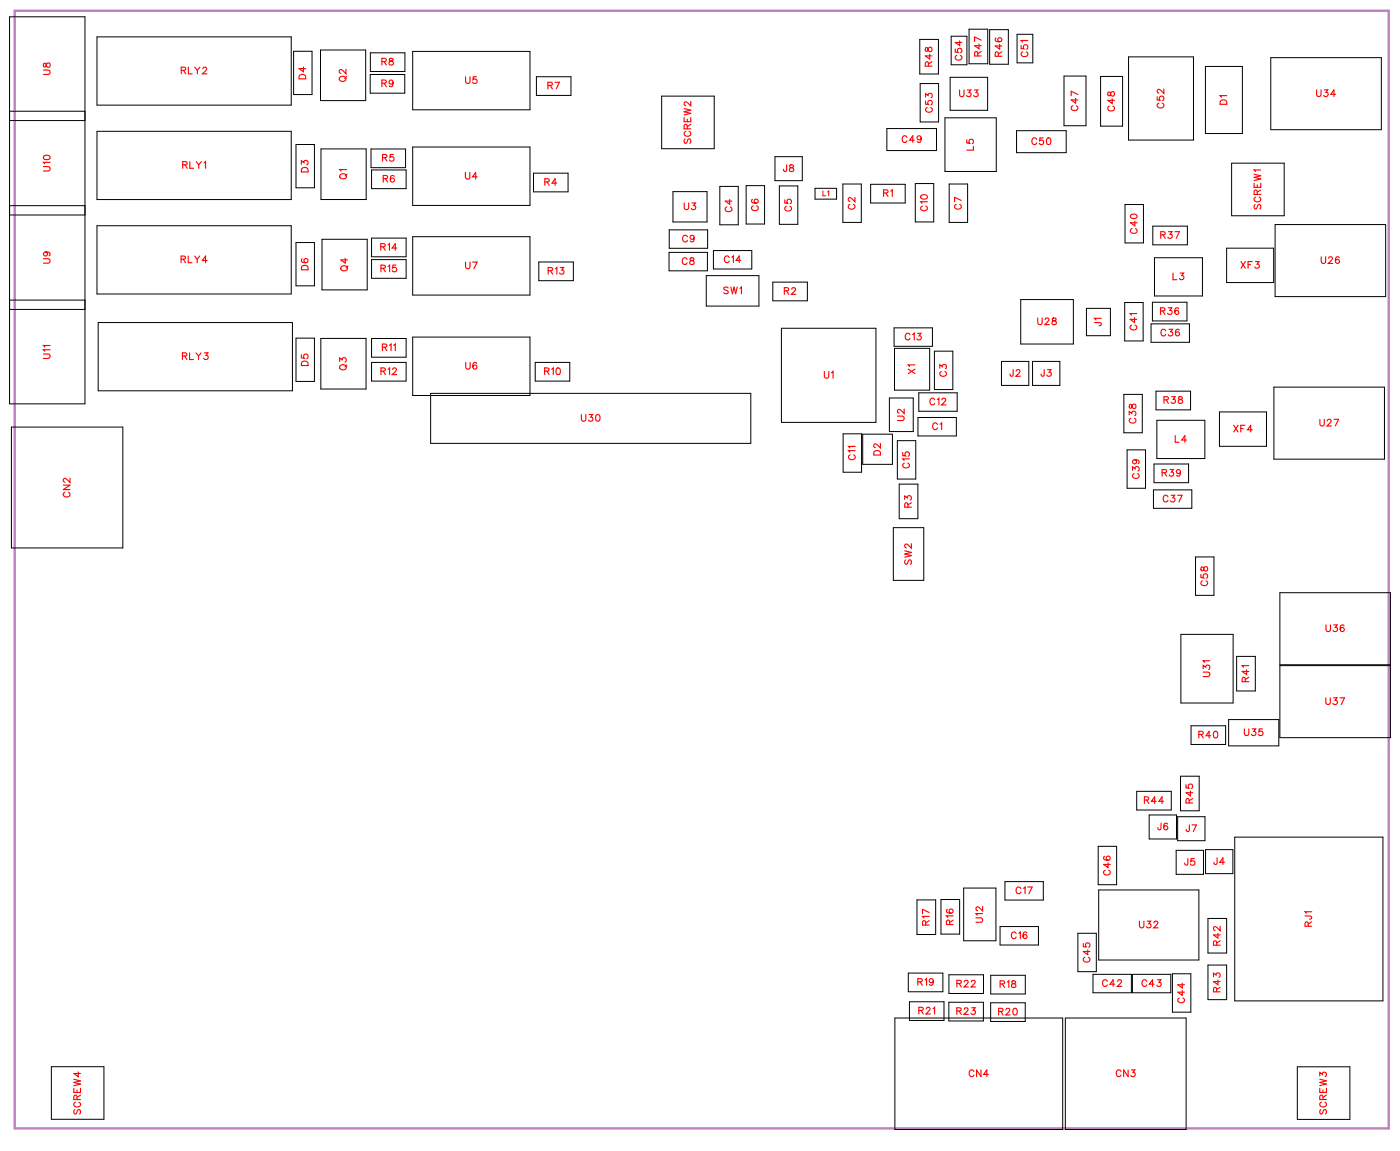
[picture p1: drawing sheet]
<svg xmlns="http://www.w3.org/2000/svg" width="149mm" height="122mm" viewBox="0 0 149 122" stroke-linecap="round" stroke-linejoin="round" font-family="sans-serif">
<defs><g id="words">
<g font-size="1.2" fill="#fff">
<text x="5.6" y="8" transform="rotate(-90 5.6 8)">U8</text>
<text x="19.2" y="8.1">RLY2</text>
<text x="32.8" y="8.4" transform="rotate(-90 32.8 8.4)">D4</text>
<text x="37.1" y="8.7" transform="rotate(-90 37.1 8.7)">Q2</text>
<text x="40.5" y="7.2">R8</text>
<text x="40.5" y="9.5">R9</text>
<text x="49.4" y="9.2">U5</text>
<text x="58.2" y="9.7">R7</text>
<text x="99.4" y="7.1" transform="rotate(-90 99.4 7.1)">R48</text>
<text x="99.4" y="12" transform="rotate(-90 99.4 12)">C53</text>
<text x="102" y="10.6">U33</text>
<text x="102.6" y="6.4" transform="rotate(-90 102.6 6.4)">C54</text>
<text x="104.6" y="6" transform="rotate(-90 104.6 6)">R47</text>
<text x="106.8" y="6" transform="rotate(-90 106.8 6)">R46</text>
<text x="109.6" y="6.1" transform="rotate(-90 109.6 6.1)">C51</text>
<text x="114.9" y="11.8" transform="rotate(-90 114.9 11.8)">C47</text>
<text x="118.8" y="11.8" transform="rotate(-90 118.8 11.8)">C48</text>
<text x="124" y="11.5" transform="rotate(-90 124 11.5)">C52</text>
<text x="130.7" y="11.1" transform="rotate(-90 130.7 11.1)">D1</text>
<text x="139.9" y="10.6">U34</text>
<text x="40.6" y="17.4">R5</text>
<text x="73.7" y="15.3" transform="rotate(-90 73.7 15.3)">SCREW2</text>
<text x="95.9" y="15.4">C49</text>
<text x="103.8" y="16" transform="rotate(-90 103.8 16)">L5</text>
<text x="109.6" y="15.7">C50</text>
<text x="5.6" y="18.2" transform="rotate(-90 5.6 18.2)">U10</text>
<text x="19.4" y="18.2">RLY1</text>
<text x="33" y="18.3" transform="rotate(-90 33 18.3)">D3</text>
<text x="37.1" y="19.1" transform="rotate(-90 37.1 19.1)">Q1</text>
<text x="40.7" y="19.7">R6</text>
<text x="49.4" y="19.3">U4</text>
<text x="57.9" y="20">R4</text>
<text x="72.7" y="22.6">U3</text>
<text x="78.1" y="22.6" transform="rotate(-90 78.1 22.6)">C4</text>
<text x="80.9" y="22.4" transform="rotate(-90 80.9 22.4)">C6</text>
<text x="83.2" y="18.5">J8</text>
<text x="84.4" y="22.5" transform="rotate(-90 84.4 22.5)">C5</text>
<text x="91.2" y="22.3" transform="rotate(-90 91.2 22.3)">C2</text>
<text x="93.9" y="21.2">R1</text>
<text x="98.9" y="22.5" transform="rotate(-90 98.9 22.5)">C10</text>
<text x="102.5" y="22.3" transform="rotate(-90 102.5 22.3)">C7</text>
<text x="134.3" y="22.3" transform="rotate(-90 134.3 22.3)">SCREW1</text>
<text x="5.6" y="28" transform="rotate(-90 5.6 28)">U9</text>
<text x="19.2" y="28.2">RLY4</text>
<text x="33" y="28.7" transform="rotate(-90 33 28.7)">D6</text>
<text x="37.2" y="28.8" transform="rotate(-90 37.2 28.8)">Q4</text>
<text x="40.4" y="26.9">R14</text>
<text x="40.4" y="29.2">R15</text>
<text x="49.4" y="28.9">U7</text>
<text x="58.2" y="29.4">R13</text>
<text x="72.5" y="28.4">C8</text>
<text x="72.5" y="26">C9</text>
<text x="77" y="28.2">C14</text>
<text x="121.2" y="24.9" transform="rotate(-90 121.2 24.9)">C40</text>
<text x="123.3" y="25.6">R37</text>
<text x="131.9" y="28.8">XF3</text>
<text x="140.4" y="28.3">U26</text>
<text x="76.9" y="31.5">SW1</text>
<text x="83.3" y="31.6">R2</text>
<text x="110.3" y="34.8">U28</text>
<text x="117.4" y="34.7" transform="rotate(-90 117.4 34.7)">J1</text>
<text x="121.2" y="35.1" transform="rotate(-90 121.2 35.1)">C41</text>
<text x="123.3" y="33.7">R36</text>
<text x="123.4" y="36">C36</text>
<text x="124.6" y="30">L3</text>
<text x="5.6" y="38.1" transform="rotate(-90 5.6 38.1)">U11</text>
<text x="19.3" y="38.5">RLY3</text>
<text x="33" y="38.9" transform="rotate(-90 33 38.9)">D5</text>
<text x="37.1" y="39.4" transform="rotate(-90 37.1 39.4)">Q3</text>
<text x="40.4" y="40.1">R12</text>
<text x="40.6" y="37.6">R11</text>
<text x="49.5" y="39.5">U6</text>
<text x="57.8" y="40.1">R10</text>
<text x="87.6" y="40.5">U1</text>
<text x="96.2" y="36.4">C13</text>
<text x="97.6" y="39.8" transform="rotate(-90 97.6 39.8)">X1</text>
<text x="100.9" y="40" transform="rotate(-90 100.9 40)">C3</text>
<text x="107.3" y="40.3">J2</text>
<text x="110.6" y="40.3">J3</text>
<text x="61.8" y="45.1">U30</text>
<text x="96.4" y="44.7" transform="rotate(-90 96.4 44.7)">U2</text>
<text x="98.8" y="43.3">C12</text>
<text x="99.1" y="45.9">C1</text>
<text x="121.1" y="45" transform="rotate(-90 121.1 45)">C38</text>
<text x="123.7" y="43.2">R38</text>
<text x="124.9" y="47.3">L4</text>
<text x="131.1" y="46.2">XF4</text>
<text x="140.3" y="45.6">U27</text>
<text x="7.7" y="52.9" transform="rotate(-90 7.7 52.9)">CN2</text>
<text x="91.2" y="48.9" transform="rotate(-90 91.2 48.9)">C11</text>
<text x="93.9" y="48.4" transform="rotate(-90 93.9 48.4)">D2</text>
<text x="97" y="49.8" transform="rotate(-90 97 49.8)">C15</text>
<text x="97.2" y="54" transform="rotate(-90 97.2 54)">R3</text>
<text x="121.4" y="50.9" transform="rotate(-90 121.4 50.9)">C39</text>
<text x="123.5" y="50.9">R39</text>
<text x="123.6" y="53.6">C37</text>
<text x="97.2" y="60" transform="rotate(-90 97.2 60)">SW2</text>
<text x="128.7" y="62.3" transform="rotate(-90 128.7 62.3)">C58</text>
<text x="128.9" y="71.9" transform="rotate(-90 128.9 71.9)">U31</text>
<text x="140.9" y="67.4">U36</text>
<text x="133.1" y="72.5" transform="rotate(-90 133.1 72.5)">R41</text>
<text x="140.9" y="75.1">U37</text>
<text x="127.4" y="78.7">R40</text>
<text x="132.2" y="78.5">U35</text>
<text x="121.6" y="85.7">R44</text>
<text x="123" y="88.5">J6</text>
<text x="126" y="88.6">J7</text>
<text x="127.1" y="85.4" transform="rotate(-90 127.1 85.4)">R45</text>
<text x="108" y="95.2">C17</text>
<text x="118.3" y="93" transform="rotate(-90 118.3 93)">C46</text>
<text x="125.9" y="92.2">J5</text>
<text x="129" y="92.1">J4</text>
<text x="99.1" y="98.4" transform="rotate(-90 99.1 98.4)">R17</text>
<text x="101.6" y="98.3" transform="rotate(-90 101.6 98.3)">R16</text>
<text x="104.8" y="98.1" transform="rotate(-90 104.8 98.1)">U12</text>
<text x="107.5" y="100">C16</text>
<text x="121.1" y="98.9">U32</text>
<text x="130" y="100.5" transform="rotate(-90 130 100.5)">R42</text>
<text x="139.7" y="98.5" transform="rotate(-90 139.7 98.5)">RJ1</text>
<text x="97.5" y="105">R19</text>
<text x="101.7" y="105.2">R22</text>
<text x="106.3" y="105.2">R18</text>
<text x="116.2" y="102.3" transform="rotate(-90 116.2 102.3)">C45</text>
<text x="117.2" y="105.1">C42</text>
<text x="121.3" y="105.1">C43</text>
<text x="126.2" y="106.6" transform="rotate(-90 126.2 106.6)">C44</text>
<text x="130" y="105.4" transform="rotate(-90 130 105.4)">R43</text>
<text x="97.6" y="108">R21</text>
<text x="101.7" y="108.1">R23</text>
<text x="106.1" y="108.1">R20</text>
<text x="8.9" y="118.4" transform="rotate(-90 8.9 118.4)">SCREW4</text>
<text x="103" y="114.7">CN4</text>
<text x="118.6" y="114.7">CN3</text>
<text x="141.3" y="118.4" transform="rotate(-90 141.3 118.4)">SCREW3</text>
</g>
<text font-size=".9" fill="#fff" x="87.4" y="21">L1</text>
</g></defs>
<path d="M1.6 1.1h146v118.8h-146z" fill="none" stroke="#bf80bf" stroke-width=".25"/>
<g fill="none" stroke="#000" stroke-width=".11">
<path d="M1 12.8h8M1 1.8h8v41.1h-8zM1 11.8h8M10.3 14h20.7v7.2h-20.7zM10.3 3.9h20.7v7.3h-20.7zM31.2 5.4h2v4.6h-2zM31.5 15.4h1.9v4.6h-1.9zM34.1 5.3h4.8v5.4h-4.8zM34.1 15.8h4.8v5.4h-4.8zM39.4 7.9h3.6v2h-3.6zM39.4 5.6h3.6v2h-3.6zM39.4 15.8h3.7v2h-3.7z"/>
<path d="M39.5 18.1h3.7v1.9h-3.7zM43.9 5.5h12.4v6.2h-12.4zM43.9 15.6h12.4v6.2h-12.4zM56.7 18.4h3.7v2h-3.7zM57 8.2h3.7v1.9h-3.7zM70.3 10.2h5.6v5.6h-5.6zM76.5 19.8h2v4.1h-2zM79.3 19.7h2v4.1h-2zM82.4 16.6h2.9v2.6h-2.9zM82.9 19.8h1.9v4h-1.9zM89.6 19.6h2v4h-2zM92.6 19.6h3.6v2h-3.6z"/>
<path d="M94.3 13.7h5.3v2.3h-5.3zM97.3 19.5h2v4.1h-2zM97.8 4.2h2v3.7h-2zM97.8 8.9h2v4.1h-2zM100.5 12.5h5.4v5.7h-5.4zM100.9 19.6h2v4h-2zM101 8.2h4v3.5h-4zM101.1 3.8h1.7v3.1h-1.7zM103 3.1h2v3.7h-2zM105.2 3.2h2v3.6h-2zM108.1 13.9h5.3v2.3h-5.3zM108.1 3.6h1.7v3.1h-1.7z"/>
<path d="M113.1 8.1h2.4v5.3h-2.4zM117 8.1h2.3v5.3h-2.3zM120 6h6.9v8.9h-6.9zM128.2 7.1h3.9v7.1h-3.9zM130.9 17.3h5.6v5.6h-5.6zM135.1 6.1h11.8v7.7h-11.8zM1 21.9h8M1 32.9h8M1 22.8h8M1 31.9h8M10.3 24h20.7v7.2h-20.7zM10.4 34.3h20.7v7.2h-20.7z"/>
<path d="M31.5 25.8h1.9v4.6h-1.9zM31.5 35.9h1.9v4.6h-1.9zM34.1 36h4.8v5.3h-4.8zM34.2 25.4h4.8v5.4h-4.8zM39.5 36h3.7v2h-3.7zM39.5 25.3h3.7v2h-3.7zM39.5 27.6h3.7v2h-3.7zM39.5 38.5h3.7v2h-3.7zM43.9 25.1h12.4v6.3h-12.4zM43.9 35.8h12.4v6.2h-12.4zM56.9 38.5h3.7v2h-3.7zM57.3 27.8h3.7v2h-3.7z"/>
<path d="M71.1 26.8h4.1v2h-4.1zM71.1 24.4h4.1v2h-4.1zM71.5 20.4h3.7v3.2h-3.7zM75.1 29.3h5.6v3.2h-5.6zM75.8 26.6h4.1v2h-4.1zM82.2 30h3.6v2h-3.6zM83.1 34.9h10v10h-10zM86.6 20h2.3v1.2h-2.3zM95.1 34.8h4v2h-4zM95.1 37h3.7v4.5h-3.7zM99.3 37.3h2v4.1h-2zM106.5 38.4h2.9v2.6h-2.9z"/>
<path d="M108.5 31.8h5.6v4.8h-5.6zM109.8 38.4h2.9v2.6h-2.9zM115.5 32.8h2.6v2.9h-2.6zM119.6 32.1h1.9v4.1h-1.9zM119.6 21.7h2v4.1h-2zM122.4 34.4h4.1v2h-4.1zM122.5 32.1h3.7v2h-3.7zM122.6 24h3.6v2h-3.6zM122.7 27.4h5.1v4h-5.1zM130.4 26.4h5v3.6h-5zM135.6 23.9h11.7v7.6h-11.7zM1.2 45.4h11.9v12.8h-11.9z"/>
<path d="M45.8 41.8h34v5.3h-34zM89.6 46.1h2v4.1h-2zM91.7 46.1h3.2v3.2h-3.2zM94.6 42.3h2.5v3.6h-2.5zM95 56.1h3.2v5.6h-3.2zM95.4 46.8h2v4.1h-2zM95.6 51.4h2v3.7h-2zM97.6 44.4h4.1v1.9h-4.1zM97.7 41.7h4.1v2h-4.1zM119.5 41.9h1.9v4.1h-1.9zM119.8 47.8h2v4.1h-2zM122.6 52h4.1v2h-4.1z"/>
<path d="M122.7 49.3h3.7v2h-3.7zM122.9 41.6h3.7v1.9h-3.7zM123 44.7h5.1v4h-5.1zM127.1 59.2h2v4.1h-2zM129.6 43.8h5v3.6h-5zM135.4 41.1h11.8v7.7h-11.8zM125.5 67.4h5.6v7.3h-5.6zM126.6 77.1h3.7v2h-3.7zM130.6 76.5h5.4v2.7h-5.4zM131.5 69.7h2v3.7h-2zM136.1 63h11.7v7.6h-11.7zM136.1 70.7h11.7v7.7h-11.7z"/>
<path d="M97.5 95.6h2v3.7h-2zM100 95.6h2v3.6h-2zM102.4 94.4h3.5v5.6h-3.5zM106.3 98.4h4.1v2h-4.1zM106.8 93.7h4.1v1.9h-4.1zM114.6 99.2h2v4h-2zM116.8 89.9h1.9v4.1h-1.9zM116.8 94.6h10.7v7.4h-10.7zM120.8 84.1h3.7v2h-3.7zM122.2 86.6h2.9v2.5h-2.9zM125 90.3h2.9v2.6h-2.9zM125.2 86.8h2.9v2.5h-2.9z"/>
<path d="M125.5 82.5h2v3.6h-2zM128.2 90.3h2.9v2.5h-2.9zM128.4 97.6h2v3.7h-2zM131.3 88.9h15.7v17.4h-15.7zM5.5 113.3h5.5v5.6h-5.5zM95.1 108.2h17.9v11.8h-17.9zM96.6 103.4h3.6v2h-3.6zM96.7 106.4h3.7v2h-3.7zM100.9 106.5h3.6v2h-3.6zM100.9 103.6h3.7v2h-3.7zM105.3 106.5h3.7v2h-3.7zM105.3 103.6h3.7v2h-3.7z"/>
<path d="M113.3 108.2h12.8v11.8h-12.8zM116.2 103.5h4.1v2h-4.1zM120.4 103.5h4.1v2h-4.1zM124.6 103.5h2v4h-2zM128.4 102.5h2v3.7h-2zM137.9 113.3h5.6v5.6h-5.6z"/>
</g>
<g fill="none" stroke="#f00" stroke-width=".12">
<path d="M4.6 7.4h.5l.2 .2-.1 .3h-.6M4.6 17.7h.5l.2 .2-.1 .2-.6 .1M4.7 6.8v.3h.1l.3-.4a.24 .24 0 0 1 .2 .2 .24 .24 0 0 1-.2 .3l-.1-.1-.1-.3zM4.7 16.6l.2-.1a.3 .3 0 0 1 .4 .3 .38 .38 0 0 1-.3 .2 .38 .38 0 0 1-.4-.3zM5.3 17.2h-.7l.2 .2M19.3 7.5l.4-.1v-.1l-.1-.2h-.3v.7M19.4 17.5h.4l.1-.2-.2-.1h-.3v.7M19.5 7.5l.2 .3M19.7 17.5l.2 .4M20 7.1v.7h.4M20.2 17.2v.7h.4M20.7 7.1l.3 .4v.3"/>
<path d="M20.9 17.2l.2 .3v.4M21.3 7.1l-.3 .4M21.4 17.2l-.3 .3M21.6 7.3l.1-.2h.1l.2 .2-.1 .2-.4 .3h.5M21.7 17.3l.2-.1v.7M31.9 8l.2-.1 .3 .1 .1 .4h-.7zM32 17.4v-.3l.3 .2a.24 .24 0 0 1 .4-.2 .24 .24 0 0 1-.1 .4M32.1 17.9l.2-.1 .4 .1 .1 .4h-.8zM32.3 7.1v.5l-.5-.3h.7M36.2 8.2a.35 .35 0 0 1 .4-.1 .35 .35 0 0 1 .1 .4 .33 .33 0 0 1-.4 .1 .33 .33 0 0 1-.1-.4zM36.2 18.5a.35 .35 0 0 1 .4 0 .35 .35 0 0 1 .2 .4 .33 .33 0 0 1-.5 .1 .33 .33 0 0 1-.1-.5zM36.8 7.4v.4l-.4-.3-.2-.1-.1 .1v.2l.1 .1"/>
<path d="M36.8 18h-.7l.2 .2M36.8 8.1l-.2 .2M36.9 18.5l-.2 .2M40.6 6.5h.4l.1-.2-.2-.1h-.3v.7M40.6 8.8h.4l.1-.2-.2-.1h-.3v.7M40.7 16.8l.4-.1v-.1l-.1-.2h-.3v.7M40.7 19h.4l.1-.2-.2-.2h-.3v.8M40.8 6.5l.3 .4M40.8 8.8l.3 .4M40.9 16.8l.2 .3M41 19l.2 .4M41.4 6.2v.2l.3 .1 .1 .2a.24 .24 0 0 1-.2 .2 .24 .24 0 0 1-.2-.2l.4-.3v-.2z"/>
<path d="M41.8 8.7a.22 .22 0 0 1-.3 .2 .22 .22 0 0 1-.1-.3 .22 .22 0 0 1 .4 0v.1a.34 .34 0 0 1-.3 .5l-.1-.1M41.8 16.4h-.3v.3a.25 .25 0 0 1 .3 0 .25 .25 0 0 1 0 .4 .25 .25 0 0 1-.4-.1M41.9 18.7a.35 .35 0 0 0-.5 .2 .35 .35 0 0 0 .3 .5 .22 .22 0 0 0 .2-.2 .22 .22 0 0 0-.2-.3 .22 .22 0 0 0-.2 .2M49.5 18.3v.5l.2 .2 .2-.1 .1-.6M49.5 8.2v.5l.2 .2 .2-.1 .1-.6M50.7 8.2h-.4v.3a.25 .25 0 0 1 .4 0 .25 .25 0 0 1-.1 .3 .25 .25 0 0 1-.3-.1M50.7 18.8h-.5l.4-.5v.7M57.9 19.3h.4l.1-.2-.2-.1h-.3v.7M58.2 19.3l.2 .4M58.3 9.1l.4-.1v-.1l-.1-.2h-.3v.7M58.5 9.1l.2 .3M59 8.7h.5l-.4 .7"/>
<path d="M59.2 19.5h-.5l.3-.5v.7M72.7 12.5v.4h.7v-.4M72.7 11.5l.7 .2-.7 .2 .7 .1-.7 .2M72.8 14.8l-.1 .1 .1 .3h.2l.2-.4h.1l.1 .1-.1 .3M72.9 14a.26 .26 0 0 0-.2 .3 .26 .26 0 0 0 .3 .2h.2a.26 .26 0 0 0 .2-.2 .26 .26 0 0 0-.1-.3M73.1 13.7l-.1-.4-.2-.1-.1 .5h.7M73.1 12.7v.2M73.4 10.8v.5l-.3-.4-.2-.1-.2 .2v.1l.2 .1M73.4 13.2l-.3 .3M83.6 17.5v.7h-.2l-.1-.2M84 17.6v.2l.3 .1 .1 .1a.24 .24 0 0 1-.2 .2 .24 .24 0 0 1-.3-.2l.5-.3-.1-.1zM96.4 14.6a.26 .26 0 0 0-.3-.2 .26 .26 0 0 0-.2 .3v.2a.26 .26 0 0 0 .2 .2 .26 .26 0 0 0 .3-.1"/>
<path d="M97.2 14.9h-.5l.3-.5v.7M97.9 14.7a.22 .22 0 0 1-.3 .2 .22 .22 0 0 1-.1-.4 .22 .22 0 0 1 .4 0v.2a.34 .34 0 0 1-.2 .4l-.2-.1M98.4 10.7v.4h.3a.25 .25 0 0 1 0-.4 .25 .25 0 0 1 .4 .1 .25 .25 0 0 1-.1 .3M98.4 10.3v-.4l.3 .2a.24 .24 0 0 1 .4-.1 .24 .24 0 0 1-.1 .4M98.4 5.1v.3l.1 .1 .3-.5a.24 .24 0 0 1 .3 .3 .24 .24 0 0 1-.3 .2l-.1-.1-.1-.3zM98.6 11.4a.26 .26 0 0 0-.2 .3 .26 .26 0 0 0 .3 .2h.1a.26 .26 0 0 0 .3-.2 .26 .26 0 0 0-.2-.3M98.7 7v-.4h-.2l-.1 .1v.3h.7M98.8 5.8v.5l-.4-.4h.7M99.1 6.6l-.4 .2M101.6 5.2v.3l.3 .1a.25 .25 0 0 1-.1-.4 .25 .25 0 0 1 .4 0 .25 .25 0 0 1-.1 .4M101.7 5.9a.26 .26 0 0 0-.2 .3 .26 .26 0 0 0 .3 .2h.2a.26 .26 0 0 0 .3-.2 .26 .26 0 0 0-.2-.3M102 9.6v.5l.2 .2 .3-.1v-.6"/>
<path d="M102 4.3v.5l-.4-.3h.7M102.8 14.9v.3h.3a.25 .25 0 0 1 0-.4 .25 .25 0 0 1 .4 .1 .25 .25 0 0 1-.1 .4M102.8 9.6h.4l-.2 .2a.24 .24 0 0 1 .2 .4 .24 .24 0 0 1-.4-.1M103.5 15.5v.4h-.7M103.6 9.6h.4l-.2 .2a.24 .24 0 0 1 .1 .4 .24 .24 0 0 1-.4-.1M103.9 5.9v-.4h-.2l-.1 .1v.3h.7M104.1 4.7v.5l-.5-.3h.7M104.3 5.5l-.4 .2M104.3 4.3l-.7-.4v.5M105.9 4l-.1 .1a.35 .35 0 0 0 .3 .4 .35 .35 0 0 0 .4-.3 .22 .22 0 0 0-.2-.2 .22 .22 0 0 0-.2 .2 .22 .22 0 0 0 .2 .2M106.1 6v-.4l-.2-.1-.1 .2v.3h.7M106.3 4.7v.5l-.5-.3h.7"/>
<path d="M106.5 5.5l-.4 .2M108.6 4.8v.4h.3a.25 .25 0 0 1 0-.4 .25 .25 0 0 1 .3 .1 .25 .25 0 0 1-.1 .3M108.7 5.5a.26 .26 0 0 0-.1 .3 .26 .26 0 0 0 .2 .2h.2a.26 .26 0 0 0 .3-.2 .26 .26 0 0 0-.2-.3M109.3 4.3h-.7l.1 .2M110.2 14.8a.26 .26 0 0 0-.3-.2 .26 .26 0 0 0-.2 .3v.2a.26 .26 0 0 0 .2 .3 .26 .26 0 0 0 .3-.2M110.9 14.6h-.3l-.1 .4a.25 .25 0 0 1 .4-.1 .25 .25 0 0 1 0 .4 .25 .25 0 0 1-.4-.1M111.3 14.7l.1-.1a.37 .37 0 0 1 .3 .4 .37 .37 0 0 1-.3 .4 .45 .45 0 0 1-.1-.7zM114.1 11.2a.26 .26 0 0 0-.2 .3 .26 .26 0 0 0 .3 .2h.1a.26 .26 0 0 0 .3-.2 .26 .26 0 0 0-.2-.3M114.4 10.5v.5l-.5-.4h.7M114.6 10l-.7-.3v.5M117.8 9.8v.3l.1 .1 .3-.5a.24 .24 0 0 1 .3 .3 .24 .24 0 0 1-.3 .2l-.1-.1-.1-.3zM117.9 11.3a.26 .26 0 0 0-.1 .3 .26 .26 0 0 0 .2 .2h.2a.26 .26 0 0 0 .3-.2 .26 .26 0 0 0-.2-.3"/>
<path d="M118.2 10.5v.5l-.4-.3h.7M123 10.3v.3h.3a.25 .25 0 0 1 0-.3 .25 .25 0 0 1 .4 0 .25 .25 0 0 1-.1 .4M123.2 11a.26 .26 0 0 0-.2 .3 .26 .26 0 0 0 .3 .2h.2a.26 .26 0 0 0 .2-.2 .26 .26 0 0 0-.1-.3M123.7 9.5v.4l-.3-.3-.2-.1-.2 .1v.2l.2 .1M129.8 10.7l.2-.1 .3 .1 .1 .4h-.7zM130.4 10.2h-.7l.1 .1M133.3 19.5v.4h.7v-.4M133.3 18.5l.7 .2-.7 .1 .7 .2-.7 .2M133.7 19.6v.3M134 18.1h-.7l.2 .1M140 9.5v.6l.2 .2 .2-.1v-.7M140.8 9.5h.4l-.2 .3a.24 .24 0 0 1 .1 .4 .24 .24 0 0 1-.4-.1"/>
<path d="M142 10h-.5l.3-.5v.8M4.6 27.5h.5l.2 .2-.1 .2-.6 .1M4.6 37.6h.5l.2 .2-.1 .3h-.6M4.9 26.8a.22 .22 0 0 1 .1 .3 .22 .22 0 0 1-.3 .1 .22 .22 0 0 1 0-.4h.2a.34 .34 0 0 1 .4 .2l-.1 .2M5.3 37.2h-.7l.2 .1M5.3 36.7h-.7l.2 .2M19.3 27.5h.4v-.2l-.1-.1h-.3v.7M19.4 37.8h.4l.1-.2-.2-.1h-.3v.7M19.5 27.5l.2 .4M19.6 37.8l.3 .4M20 27.2v.7h.4M20.2 37.5v.7h.4"/>
<path d="M20.7 27.2l.3 .3v.4M20.8 37.5l.3 .3v.4M21.2 27.2l-.2 .3M21.4 37.5l-.3 .3M21.7 37.5h.4l-.2 .3a.24 .24 0 0 1 .2 .3 .24 .24 0 0 1-.4 0M22 27.7h-.5l.4-.5v.7M32 37.7v.3l.3 .1a.25 .25 0 0 1 0-.4 .25 .25 0 0 1 .4 0 .25 .25 0 0 1-.1 .4M32.1 38.4h.2h.4l.1 .4h-.8zM32.1 28.3l.2-.1 .4 .1 .1 .4h-.8zM32.1 27.5a.35 .35 0 0 0 .2 .5 .35 .35 0 0 0 .5-.3 .22 .22 0 0 0-.3-.2 .22 .22 0 0 0-.2 .2 .22 .22 0 0 0 .2 .2M36.1 38.4v-.4l.3 .2a.24 .24 0 0 1 .4-.1 .24 .24 0 0 1-.1 .4M36.2 38.8a.35 .35 0 0 1 .4 0 .35 .35 0 0 1 .2 .4 .33 .33 0 0 1-.5 .1 .33 .33 0 0 1-.1-.5z"/>
<path d="M36.3 28.3a.35 .35 0 0 1 .4 0 .35 .35 0 0 1 .2 .3 .33 .33 0 0 1-.5 .2 .33 .33 0 0 1-.1-.5zM36.7 27.4v.6l-.5-.4h.7M36.9 38.8l-.2 .2M37 28.3l-.2 .2M40.5 26.2h.4l.1-.2-.2-.1h-.3v.7M40.5 39.4h.4l.1-.2-.2-.1h-.3v.7M40.5 28.5h.4l.1-.2-.2-.1h-.3v.7M40.7 36.9h.4v-.2l-.1-.1h-.3v.7M40.7 26.2l.3 .4M40.7 39.4l.3 .4M40.7 28.5l.3 .4M40.9 36.9l.2 .4"/>
<path d="M41.2 26l.2-.1v.7M41.3 39.2l.1-.1v.7M41.3 28.3l.1-.1v.7M41.4 36.7l.2-.1v.7M41.7 39.3l.2-.2h.1l.1 .1-.1 .3-.3 .3h.5M41.9 36.7l.1-.1v.7M42.1 28.2h-.3l-.1 .3a.25 .25 0 0 1 .4 0 .25 .25 0 0 1 0 .3 .25 .25 0 0 1-.4-.1M42.2 26.4h-.5l.3-.5v.7M49.5 27.8v.6l.2 .2 .2-.1 .1-.7M49.5 38.5v.5l.2 .2 .2-.1 .1-.6M50.3 27.8h.4l-.3 .8M50.7 38.6l-.1-.1a.35 .35 0 0 0-.4 .3 .35 .35 0 0 0 .3 .4 .22 .22 0 0 0 .2-.2 .22 .22 0 0 0-.2-.2 .22 .22 0 0 0-.2 .2"/>
<path d="M57.9 39.4h.4l.1-.2-.2-.1h-.3v.7M58.1 39.4l.3 .4M58.3 28.8l.4-.1 .1-.1-.2-.2h-.3v.7M58.5 28.8l.3 .3M58.7 39.2l.1-.1v.7M59 28.6l.2-.2v.7M59.2 39.1h.1a.37 .37 0 0 1 .3 .3 .37 .37 0 0 1-.3 .4 .45 .45 0 0 1-.1-.7zM59.6 28.4h.3l-.2 .3a.24 .24 0 0 1 .2 .4 .24 .24 0 0 1-.4-.1M72.7 21.6v.5l.2 .2 .3-.1v-.6M73 27.6a.26 .26 0 0 0-.3-.2 .26 .26 0 0 0-.2 .3v.1a.26 .26 0 0 0 .2 .3 .26 .26 0 0 0 .3-.2M73.1 25.2a.26 .26 0 0 0-.3-.2 .26 .26 0 0 0-.2 .3v.1a.26 .26 0 0 0 .2 .3 .26 .26 0 0 0 .3-.2M73.4 27.4v.2l.3 .1 .1 .2a.24 .24 0 0 1-.2 .2 .24 .24 0 0 1-.3-.2l.5-.3-.1-.2z"/>
<path d="M73.6 21.6h.3l-.2 .2a.24 .24 0 0 1 .2 .4 .24 .24 0 0 1-.4-.1M73.8 25.2a.22 .22 0 0 1-.3 .2 .22 .22 0 0 1-.1-.3 .22 .22 0 0 1 .4 0v.1a.34 .34 0 0 1-.3 .5l-.1-.1M77.3 22a.26 .26 0 0 0-.2 .3 .26 .26 0 0 0 .3 .2h.1a.26 .26 0 0 0 .3-.2 .26 .26 0 0 0-.2-.3M77.4 30.6l-.2-.1-.3 .1 .1 .2 .4 .2v.1l-.2 .1-.3-.1M77.5 27.4a.26 .26 0 0 0-.3-.2 .26 .26 0 0 0-.2 .3v.1a.26 .26 0 0 0 .2 .3 .26 .26 0 0 0 .3-.2M77.6 21.2v.5l-.5-.3h.7M77.7 30.5l.2 .7 .1-.7 .2 .7 .2-.7M77.8 27.3l.2-.1v.7M78.7 30.6l.1-.1v.7M78.8 27.7h-.5l.3-.5v.7M80 21.2h-.1a.35 .35 0 0 0 .3 .4 .35 .35 0 0 0 .4-.2 .22 .22 0 0 0-.2-.2 .22 .22 0 0 0-.2 .2 .22 .22 0 0 0 .2 .2M80.1 21.9a.26 .26 0 0 0-.2 .3 .26 .26 0 0 0 .3 .2h.1a.26 .26 0 0 0 .3-.2 .26 .26 0 0 0-.2-.3"/>
<path d="M83.4 30.9h.4l.1-.2-.2-.1h-.3v.7M83.4 21.2v.4h.3a.25 .25 0 0 1 0-.4 .25 .25 0 0 1 .4 .1 .25 .25 0 0 1-.1 .3M83.6 21.9a.26 .26 0 0 0-.2 .3 .26 .26 0 0 0 .3 .2h.2a.26 .26 0 0 0 .2-.2 .26 .26 0 0 0-.1-.3M83.6 30.9l.3 .4M84.2 30.7l.1-.1h.1l.2 .1-.1 .2-.4 .4h.5M87.6 39.5v.5l.2 .2 .3-.1v-.6M88.4 39.6l.2-.1v.7M90.4 21.7a.26 .26 0 0 0-.2 .3 .26 .26 0 0 0 .3 .2h.1a.26 .26 0 0 0 .3-.2 .26 .26 0 0 0-.2-.3M90.9 21v.4l-.3-.3-.3-.1-.1 .1v.2l.2 .1M93.9 20.5h.4l.1-.2-.2-.1h-.3v.7M94.2 20.5l.2 .4M94.7 20.3l.2-.1v.7"/>
<path d="M96.6 39.2l.7 .5M96.7 35.6a.26 .26 0 0 0-.3-.2 .26 .26 0 0 0-.2 .3v.1a.26 .26 0 0 0 .2 .3 .26 .26 0 0 0 .3-.1M97 35.5l.2-.1v.7M97.3 38.8h-.7l.1 .1M97.3 39.2l-.7 .5M97.5 35.4h.4l-.2 .3a.24 .24 0 0 1 .2 .4 .24 .24 0 0 1-.4-.1M97.9 20.8l.3-.1a.3 .3 0 0 1 .4 .3 .38 .38 0 0 1-.4 .2 .38 .38 0 0 1-.3-.3zM98.1 21.9a.26 .26 0 0 0-.2 .3 .26 .26 0 0 0 .3 .2h.1a.26 .26 0 0 0 .3-.2 .26 .26 0 0 0-.2-.3M98.6 21.4h-.7l.1 .2M99.9 39.1v-.3l.3 .2a.24 .24 0 0 1 .4-.2 .24 .24 0 0 1-.1 .4M100.1 39.5a.26 .26 0 0 0-.2 .3 .26 .26 0 0 0 .3 .2h.2a.26 .26 0 0 0 .2-.2 .26 .26 0 0 0-.1-.3M101.7 21.7a.26 .26 0 0 0-.2 .3 .26 .26 0 0 0 .3 .2h.1a.26 .26 0 0 0 .3-.2 .26 .26 0 0 0-.2-.3"/>
<path d="M102.2 21.3l-.7-.3v.4M107.7 39.3v.6h-.3v-.2M108 39.4l.2-.1h.1l.1 .1-.1 .2-.3 .4h.5M110.3 33.8v.5l.2 .2 .3-.1v-.6M111 39.3v.6h-.3v-.2M111.1 34l.1-.2h.2l.1 .1-.1 .3-.3 .3h.5M111.4 39.3h.3l-.2 .2a.24 .24 0 0 1 .2 .4 .24 .24 0 0 1-.4-.1M111.9 33.8v.2l.3 .1 .1 .2a.24 .24 0 0 1-.2 .2 .24 .24 0 0 1-.3-.2l.5-.3-.1-.2zM116.4 34.3h.6v.2l-.2 .1M117.1 33.8h-.7l.1 .2M120.2 22.8l.3-.1a.3 .3 0 0 1 .4 .3 .38 .38 0 0 1-.4 .2 .38 .38 0 0 1-.3-.3zM120.3 34.6a.26 .26 0 0 0-.2 .2 .26 .26 0 0 0 .3 .3h.2a.26 .26 0 0 0 .3-.3 .26 .26 0 0 0-.2-.2"/>
<path d="M120.3 24.3a.26 .26 0 0 0-.1 .3 .26 .26 0 0 0 .2 .2h.2a.26 .26 0 0 0 .3-.2 .26 .26 0 0 0-.2-.3M120.6 33.8v.5l-.5-.4h.8M120.6 23.5v.5l-.4-.3h.7M120.9 33.3h-.8l.2 .2M123.4 33h.4l.1-.2-.2-.1h-.3v.7M123.4 25l.4-.1 .1-.2-.2-.1h-.3v.7M123.6 33l.3 .4M123.6 25l.3 .3M123.9 35.2a.26 .26 0 0 0-.3-.2 .26 .26 0 0 0-.2 .3v.1a.26 .26 0 0 0 .2 .3 .26 .26 0 0 0 .3-.2M124.2 32.7h.4l-.2 .3a.24 .24 0 0 1 .1 .4 .24 .24 0 0 1-.4-.1M124.2 24.6h.4l-.2 .3a.24 .24 0 0 1 .2 .4 .24 .24 0 0 1-.4-.1M124.3 35h.3l-.2 .3a.24 .24 0 0 1 .2 .3 .24 .24 0 0 1-.4 0"/>
<path d="M124.7 29v.7h.4M124.9 24.6h.5l-.4 .7M125.3 32.8v-.1a.35 .35 0 0 0-.5 .3 .35 .35 0 0 0 .3 .4 .22 .22 0 0 0 .2-.2 .22 .22 0 0 0-.2-.2 .22 .22 0 0 0-.2 .2M125.4 35.1l-.1-.1a.35 .35 0 0 0-.4 .3 .35 .35 0 0 0 .3 .4 .22 .22 0 0 0 .2-.2 .22 .22 0 0 0-.2-.2 .22 .22 0 0 0-.2 .2M125.5 29h.3l-.2 .3a.24 .24 0 0 1 .2 .4 .24 .24 0 0 1-.4-.1M131.9 27.8l.5 .7M132.4 27.8l-.5 .7M132.7 28.1h.3M133.1 27.8h-.4v.7M133.4 21.7l-.1 .2 .1 .3 .2-.1 .2-.4h.1l.1 .2-.1 .3M133.5 27.8h.3l-.2 .3a.24 .24 0 0 1 .2 .3 .24 .24 0 0 1-.4 0M133.5 20.9a.26 .26 0 0 0-.2 .3 .26 .26 0 0 0 .3 .2h.2a.26 .26 0 0 0 .2-.2 .26 .26 0 0 0-.1-.3"/>
<path d="M133.7 20.7l-.1-.4-.2-.1-.1 .5h.7M134 20.2l-.3 .2M140.5 27.3v.5l.2 .2 .2-.1v-.6M141.2 27.5l.2-.2h.1l.2 .1-.1 .3-.4 .3h.5M142.4 27.4l-.1-.1a.35 .35 0 0 0-.4 .3 .35 .35 0 0 0 .3 .4 .22 .22 0 0 0 .2-.2 .22 .22 0 0 0-.2-.2 .22 .22 0 0 0-.2 .2M6.7 51.5h.7l-.7 .5h.7M6.9 52.3a.26 .26 0 0 0-.2 .3 .26 .26 0 0 0 .3 .2h.2a.26 .26 0 0 0 .2-.2 .26 .26 0 0 0-.1-.3M7.4 50.8v.5l-.3-.4-.2-.1-.2 .2v.1l.2 .1M61.8 44v.6l.2 .2 .2-.1 .1-.7M62.6 44h.4l-.2 .3a.24 .24 0 0 1 .2 .4 .24 .24 0 0 1-.4-.1M63.4 44.1l.1-.1a.37 .37 0 0 1 .3 .4 .37 .37 0 0 1-.3 .4 .45 .45 0 0 1-.1-.7zM90.4 48.3a.26 .26 0 0 0-.2 .3 .26 .26 0 0 0 .3 .2h.1a.26 .26 0 0 0 .3-.2 .26 .26 0 0 0-.2-.3"/>
<path d="M90.9 47.9h-.7l.1 .1M90.9 47.4h-.7l.1 .2M93 47.9h.2h.3l.1 .4h-.7zM93.6 47.1v.5l-.3-.3-.3-.1-.1 .1v.1l.2 .2M95.4 44.2h.5l.2 .2-.1 .3h-.6M96 48.1v.3h.3a.25 .25 0 0 1 0-.3 .25 .25 0 0 1 .3 0 .25 .25 0 0 1-.1 .4M96.1 43.5v.4l-.3-.3-.3-.1-.1 .1v.2l.2 .1M96.1 49.2a.26 .26 0 0 0-.1 .3 .26 .26 0 0 0 .2 .2h.2a.26 .26 0 0 0 .3-.2 .26 .26 0 0 0-.2-.3M96.2 53.1v-.4l.3 .2a.24 .24 0 0 1 .3-.2 .24 .24 0 0 1 0 .4M96.2 58.5l.7 .2-.7 .2 .7 .1-.7 .2M96.3 59.5l-.1 .2 .1 .3 .2-.1 .2-.4h.1l.1 .2-.1 .3M96.5 53.9v-.4l-.2-.1-.1 .2v.3h.7"/>
<path d="M96.7 48.8h-.7l.1 .1M96.9 57.8v.4l-.3-.3-.3-.1-.1 .1v.2l.2 .1M96.9 53.4l-.4 .3M99.4 42.5a.26 .26 0 0 0-.3-.2 .26 .26 0 0 0-.2 .3v.2a.26 .26 0 0 0 .2 .2 .26 .26 0 0 0 .3-.1M99.7 42.4l.1-.1v.7M99.7 45.1a.26 .26 0 0 0-.3-.2 .26 .26 0 0 0-.2 .3v.2a.26 .26 0 0 0 .2 .2 .26 .26 0 0 0 .3-.1M99.9 45.1l.2-.2v.7M100.1 42.5l.2-.2h.1l.1 .1-.1 .3-.3 .3h.5M120.1 44.1v-.4l.2 .2a.24 .24 0 0 1 .4-.1 .24 .24 0 0 1-.1 .4M120.1 43v.3l.1 .1 .3-.5a.24 .24 0 0 1 .3 .3 .24 .24 0 0 1-.3 .2l-.1-.1-.1-.3zM120.2 44.4a.26 .26 0 0 0-.1 .3 .26 .26 0 0 0 .2 .3h.2a.26 .26 0 0 0 .3-.3 .26 .26 0 0 0-.2-.3M120.4 50v-.4l.3 .2a.24 .24 0 0 1 .4-.2 .24 .24 0 0 1-.1 .4"/>
<path d="M120.6 50.3a.26 .26 0 0 0-.2 .3 .26 .26 0 0 0 .3 .2h.1a.26 .26 0 0 0 .3-.2 .26 .26 0 0 0-.2-.3M120.6 48.8a.22 .22 0 0 1 .2 .3 .22 .22 0 0 1-.3 .1 .22 .22 0 0 1 0-.3l.1-.1a.34 .34 0 0 1 .5 .3l-.1 .2M123.5 50.2h.5v-.2l-.1-.1h-.4v.7M123.7 42.5h.4l.1-.2-.2-.2h-.3v.8M123.8 50.2l.2 .4M124 42.5l.2 .4M124.2 52.8a.26 .26 0 0 0-.3-.2 .26 .26 0 0 0-.2 .3v.2a.26 .26 0 0 0 .2 .2 .26 .26 0 0 0 .3-.1M124.4 49.9h.3l-.2 .3a.24 .24 0 0 1 .2 .3 .24 .24 0 0 1-.4 0M124.5 52.6h.4l-.2 .3a.24 .24 0 0 1 .2 .4 .25 .25 0 0 1-.5-.1M124.6 42.1h.3l-.2 .3a.24 .24 0 0 1 .2 .4 .24 .24 0 0 1-.4-.1M124.9 46.3v.7h.4M125.2 52.6h.5l-.4 .7"/>
<path d="M125.3 42.2v.2l.3 .1 .1 .1a.24 .24 0 0 1-.2 .3 .24 .24 0 0 1-.2-.3l.4-.3v-.1zM125.5 50.1a.22 .22 0 0 1-.3 .2 .22 .22 0 0 1-.1-.3 .22 .22 0 0 1 .4 0v.1a.34 .34 0 0 1-.3 .5l-.1-.1M126.1 46.8h-.5l.4-.5v.7M131.2 45.2l.4 .7M131.6 45.2l-.4 .7M131.9 45.5h.3M132.3 45.2h-.4v.7M133.1 45.7h-.5l.4-.5v.7M140.3 44.6v.5l.2 .2 .3-.1v-.6M141.1 44.7l.1-.1h.2l.1 .1-.1 .2-.3 .4h.4M141.8 44.6h.5l-.3 .7M127.5 78h.4v-.2l-.1-.1h-.3v.7"/>
<path d="M127.7 61v.4h.3a.25 .25 0 0 1 0-.4 .25 .25 0 0 1 .3 .1 .25 .25 0 0 1-.1 .3M127.7 78l.2 .4M127.7 60.3v.3h.1l.3-.4a.24 .24 0 0 1 .3 .2 .24 .24 0 0 1-.3 .3l-.1-.1-.1-.3zM127.8 61.7a.26 .26 0 0 0-.1 .3 .26 .26 0 0 0 .2 .2h.2a.26 .26 0 0 0 .3-.2 .26 .26 0 0 0-.2-.3M127.9 71.4h.5l.2 .2-.1 .3h-.6M127.9 71.1v-.4l.3 .2a.24 .24 0 0 1 .4-.2 .24 .24 0 0 1-.1 .4M128.6 70.2h-.7l.1 .2M128.7 78.2h-.5l.3-.5v.7M129.1 77.7h.1a.37 .37 0 0 1 .3 .4 .37 .37 0 0 1-.3 .3 .45 .45 0 0 1-.1-.7zM132.3 77.4v.6l.2 .2 .2-.1 .1-.7M132.4 72.4v-.4h-.2l-.1 .1v.3h.7M132.5 71.2v.5l-.4-.4h.7"/>
<path d="M132.8 70.7h-.7l.1 .2M132.8 72l-.4 .2M133.1 77.4h.4l-.2 .3a.24 .24 0 0 1 .2 .4 .24 .24 0 0 1-.4-.1M134.2 77.4h-.3l-.1 .4a.25 .25 0 0 1 .4-.1 .25 .25 0 0 1 0 .4 .25 .25 0 0 1-.4-.1M141 74.1v.6l.2 .2 .2-.1v-.7M141 66.4v.5l.2 .2 .2-.1v-.6M141.8 74.1h.3l-.2 .3a.24 .24 0 0 1 .2 .4 .24 .24 0 0 1-.4-.1M141.8 66.4h.4l-.2 .3a.24 .24 0 0 1 .1 .4 .24 .24 0 0 1-.4-.1M142.5 74.1h.4l-.3 .8M142.9 66.5l-.1-.1a.35 .35 0 0 0-.4 .3 .35 .35 0 0 0 .3 .4 .22 .22 0 0 0 .2-.2 .22 .22 0 0 0-.2-.2 .22 .22 0 0 0-.2 .2M98.4 98.3v-.4l-.2-.1-.1 .2v.3h.7M98.8 97.4h-.7l.1 .1"/>
<path d="M98.8 97.8l-.4 .3M98.8 97l-.7-.4v.5M100.7 96.6v.1a.35 .35 0 0 0 .2 .4 .35 .35 0 0 0 .4-.3 .22 .22 0 0 0-.2-.2 .22 .22 0 0 0-.2 .2 .22 .22 0 0 0 .2 .2M101 98.2l-.1-.4h-.1l-.2 .1v.3h.7M101.3 97.3h-.7l.2 .2M101.3 97.8l-.3 .2M103.8 97.5h.5l.2 .2-.1 .3h-.6M104.5 97.1h-.7l.1 .1M104.5 96.3v.5l-.4-.3-.2-.1-.1 .1v.1l.1 .2M108 99.2a.26 .26 0 0 0-.3-.2 .26 .26 0 0 0-.2 .3v.2a.26 .26 0 0 0 .2 .2 .26 .26 0 0 0 .3-.1M108.3 99.2l.2-.2v.7M108.5 94.4a.26 .26 0 0 0-.3-.2 .26 .26 0 0 0-.2 .3v.2a.26 .26 0 0 0 .2 .3 .26 .26 0 0 0 .3-.2"/>
<path d="M108.8 94.4l.2-.2v.8M109.2 99.1h-.1a.35 .35 0 0 0-.4 .2 .35 .35 0 0 0 .3 .4 .22 .22 0 0 0 .2-.2 .22 .22 0 0 0-.2-.2 .22 .22 0 0 0-.2 .2M109.3 94.2h.4l-.3 .8M117.4 91a.35 .35 0 0 0 .2 .4 .35 .35 0 0 0 .4-.2 .22 .22 0 0 0-.2-.2 .22 .22 0 0 0-.2 .2 .22 .22 0 0 0 .2 .2M117.5 92.5a.26 .26 0 0 0-.2 .3 .26 .26 0 0 0 .3 .2h.2a.26 .26 0 0 0 .2-.2 .26 .26 0 0 0-.1-.3M117.8 91.7v.5l-.5-.4h.7M121.1 97.9v.5l.2 .2 .3-.1v-.6M121.7 85h.4v-.2l-.1-.1h-.3v.7M121.9 85l.2 .4M122 97.9h.3l-.2 .2a.24 .24 0 0 1 .2 .4 .24 .24 0 0 1-.4-.1M122.7 98l.1-.1h.2l.1 .1-.1 .2-.4 .4h.5M122.9 85.1h-.5l.4-.4v.7"/>
<path d="M123.4 87.5v.6h-.2l-.1-.2M123.7 85.1h-.5l.3-.4v.7M124.1 87.6v-.1a.35 .35 0 0 0-.4 .2 .35 .35 0 0 0 .2 .5 .22 .22 0 0 0 .3-.2 .22 .22 0 0 0-.3-.3 .22 .22 0 0 0-.2 .2M126.1 83.4v.3h.3a.25 .25 0 0 1 0-.3 .25 .25 0 0 1 .4 0 .25 .25 0 0 1-.1 .4M126.3 91.2v.7h-.3l-.1-.2M126.4 85.3v-.4l-.2-.1-.1 .2v.3h.7M126.4 87.6v.7h-.2l-.1-.2M126.6 84.1v.5l-.5-.4h.7M126.7 87.6h.5l-.3 .8M126.8 84.8l-.4 .3M127 91.2h-.4v.3a.25 .25 0 0 1 .4 0 .25 .25 0 0 1-.1 .4 .25 .25 0 0 1-.3-.1M129.4 91.1v.7h-.3v-.2"/>
<path d="M129.5 99.2v.5l-.5-.4h.7M129.7 98.4v.5l-.3-.3-.3-.2-.1 .2v.1l.2 .2M129.7 100l-.4 .2M130.2 91.6h-.5l.3-.5v.8M138.7 97.3l.7 .1v.2l-.2 .1M139.1 98.4l-.1-.4-.1-.1-.2 .2v.3h.7M139.4 96.9h-.7l.2 .1M139.4 97.9l-.3 .3M7.8 115.6v.5h.8v-.5M7.8 114.7l.8 .1-.8 .2 .8 .2-.8 .2M8 117.9l-.2 .2 .2 .3 .1-.1 .3-.4h.1l.1 .2-.1 .3M8 117.1a.26 .26 0 0 0-.2 .3 .26 .26 0 0 0 .3 .2h.2a.26 .26 0 0 0 .3-.2 .26 .26 0 0 0-.2-.3"/>
<path d="M8.2 116.8v-.4h-.3l-.1 .4h.8M8.2 115.8v.3M8.3 113.9v.5l-.5-.3h.8M8.6 116.4l-.4 .2M97.6 104.3h.4l.1-.2-.2-.1h-.3v.7M97.7 107.4l.4-.1 .1-.1-.2-.2h-.3v.7M97.8 104.3l.3 .4M97.9 107.4l.3 .3M98.3 104.1l.2-.1v.7M98.5 107.2l.1-.2h.1l.2 .2-.1 .2-.4 .3h.5M99.2 107.2l.2-.2v.7M99.2 104.2a.22 .22 0 0 1-.3 .2 .22 .22 0 0 1-.1-.3 .22 .22 0 0 1 .4 0v.1a.34 .34 0 0 1-.2 .5l-.2-.1"/>
<path d="M101.7 107.4h.4l.1-.2-.2-.1h-.3v.7M101.7 104.5h.4l.1-.2-.2-.1h-.3v.7M102 107.4l.2 .4M102 104.5l.2 .4M102.5 107.2l.1-.1h.2l.1 .1-.1 .3-.3 .3h.4M102.5 104.3l.2-.1h.1l.1 .1-.1 .2-.3 .4h.5M103.3 104.3l.1-.1h.1l.2 .1-.1 .2-.4 .4h.5M103.3 107.1h.4l-.2 .3a.24 .24 0 0 1 .1 .3 .24 .24 0 0 1-.4 0M103.5 113.9a.26 .26 0 0 0-.3-.2 .26 .26 0 0 0-.2 .3v.1a.26 .26 0 0 0 .2 .3 .26 .26 0 0 0 .3-.2M104.3 113.7v.7l-.5-.7v.7M105.1 114.2h-.5l.3-.5v.7M106.2 107.5l.4-.1v-.1l-.1-.2h-.3v.7"/>
<path d="M106.3 104.5h.4l.1-.2-.2-.1h-.3v.7M106.4 107.5l.2 .3M106.6 104.5l.2 .4M107 107.3l.1-.2h.1l.2 .2-.1 .2-.4 .3h.5M107.1 104.3l.1-.1v.7M107.6 104.2v.2l.3 .1 .1 .2a.24 .24 0 0 1-.2 .2 .24 .24 0 0 1-.3-.2l.5-.3-.1-.2zM107.8 107.2l.1-.1a.37 .37 0 0 1 .3 .4 .37 .37 0 0 1-.3 .3 .45 .45 0 0 1-.1-.6zM115.2 100.2v.4h.3a.25 .25 0 0 1 0-.4 .25 .25 0 0 1 .3 .1 .25 .25 0 0 1-.1 .3M115.3 101.7a.26 .26 0 0 0-.1 .3 .26 .26 0 0 0 .2 .2h.2a.26 .26 0 0 0 .3-.2 .26 .26 0 0 0-.2-.3M115.6 100.9v.5l-.4-.3h.7M117.7 104.3a.26 .26 0 0 0-.3-.2 .26 .26 0 0 0-.2 .3v.1a.26 .26 0 0 0 .2 .3 .26 .26 0 0 0 .3-.2M118.5 104.6h-.5l.3-.5v.7"/>
<path d="M118.8 104.3l.2-.2h.1l.1 .1-.1 .3-.3 .3h.5M119.2 113.9a.26 .26 0 0 0-.3-.2 .26 .26 0 0 0-.2 .3v.1a.26 .26 0 0 0 .2 .3 .26 .26 0 0 0 .3-.2M119.9 113.7v.7l-.4-.7v.7M120.3 113.7h.4l-.3 .3a.24 .24 0 0 1 .2 .3 .24 .24 0 0 1-.4 0M121.9 104.3a.26 .26 0 0 0-.3-.2 .26 .26 0 0 0-.2 .3v.1a.26 .26 0 0 0 .2 .3 .26 .26 0 0 0 .3-.2M122.7 104.6h-.5l.3-.5v.7M123 104.1h.4l-.2 .3a.24 .24 0 0 1 .2 .4 .24 .24 0 0 1-.4-.1M125.4 106a.26 .26 0 0 0-.2 .3 .26 .26 0 0 0 .3 .2h.2a.26 .26 0 0 0 .2-.2 .26 .26 0 0 0-.1-.3M125.7 105.2v.6l-.5-.4h.7M125.7 104.5v.5l-.5-.4h.7M129 103.8v-.4l.3 .2a.24 .24 0 0 1 .4-.2 .24 .24 0 0 1-.1 .4M129.3 100.4v-.4h-.2l-.1 .1v.3h.7"/>
<path d="M129.3 105.4v-.4l-.2-.1-.1 .2v.3h.7M129.5 104.1v.5l-.5-.3h.7M129.7 104.9l-.4 .2M140.3 114.3v-.3l.3 .2a.24 .24 0 0 1 .4-.2 .24 .24 0 0 1-.1 .4M140.3 115.6v.5h.7v-.5M140.3 114.7l.7 .1-.7 .2 .7 .2-.7 .1M140.4 117.9l-.1 .2 .1 .3 .2-.1 .2-.4h.1l.1 .2-.1 .3M140.5 117.1a.26 .26 0 0 0-.2 .3 .26 .26 0 0 0 .3 .2h.1a.26 .26 0 0 0 .3-.2 .26 .26 0 0 0-.1-.3M140.6 116.8v-.4h-.2l-.1 .4h.7M140.6 115.8v.3M141 116.4l-.4 .2"/>
</g>
<path d="M87.5 20.3v.5h.3M88 20.4l.1-.1v.5" fill="none" stroke="#f00" stroke-width=".11"/>
<use href="#words"/>
</svg>
